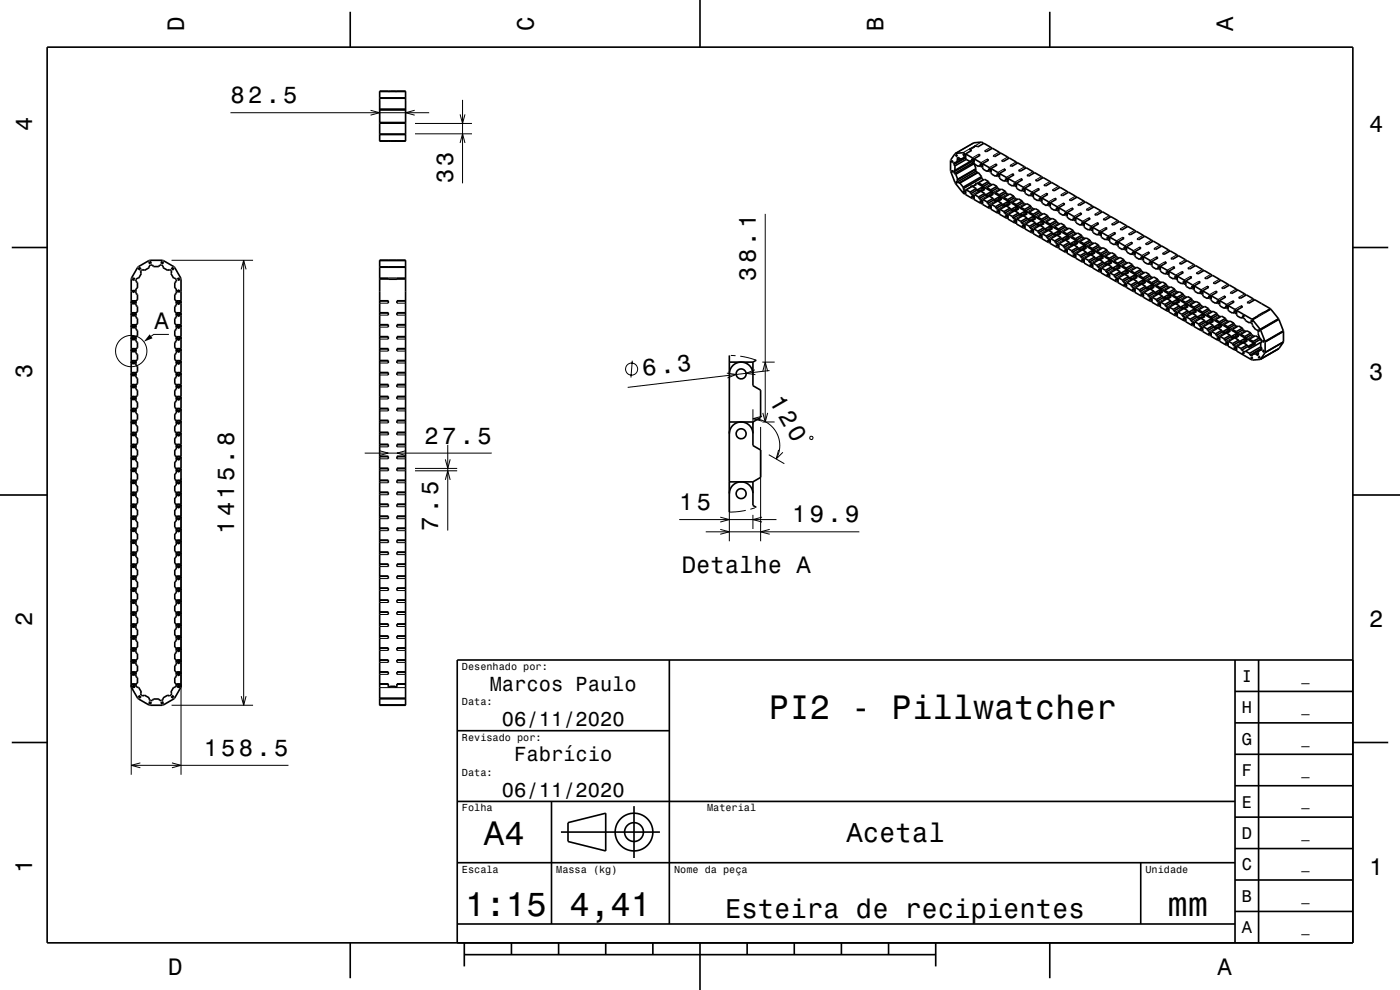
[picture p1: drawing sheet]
<svg xmlns="http://www.w3.org/2000/svg" width="297mm" height="210mm" viewBox="0 0 297 210" stroke-linecap="round" stroke-linejoin="round" font-family="sans-serif">
<defs><g id="words">
<g font-size="7.2">
<text x="163.1" y="152.6">PI2 - Pillwatcher</text>
<text x="102.7" y="179.3">A4</text>
<text x="98.7" y="194.3">1:15</text>
<text x="120.8" y="194.3">4,41</text>
<text x="247.7" y="194.3">mm</text>
</g>
<g font-size="5.8">
<text x="179.6" y="178.6">Acetal</text>
<text x="153.8" y="194.6">Esteira de recipientes</text>
</g>
<text font-size="5.1" x="163.1" y="85" transform="rotate(60 163.1 85)">120</text>
<g font-size="5">
<text x="39" y="6.5" transform="rotate(-90 39 6.5)">D</text>
<text x="113.2" y="6.5" transform="rotate(-90 113.2 6.5)">C</text>
<text x="187.4" y="6.5" transform="rotate(-90 187.4 6.5)">B</text>
<text x="261.6" y="6.5" transform="rotate(-90 261.6 6.5)">A</text>
<text x="48.9" y="21.9">82.5</text>
<text x="6.8" y="27.8" transform="rotate(-90 6.8 27.8)">4</text>
<text x="290.5" y="28.1">4</text>
<text x="96.1" y="38.9" transform="rotate(-90 96.1 38.9)">33</text>
<text x="160.3" y="59.6" transform="rotate(-90 160.3 59.6)">38.1</text>
<text x="32.8" y="69.8">A</text>
<text x="6.8" y="80.3" transform="rotate(-90 6.8 80.3)">3</text>
<text x="136.5" y="79.8" transform="rotate(-7 136.5 79.8)">6.3</text>
<text x="290.5" y="80.6">3</text>
<text x="90.1" y="94.1">27.5</text>
<text x="49.7" y="113.3" transform="rotate(-90 49.7 113.3)">1415.8</text>
<text x="93" y="112.5" transform="rotate(-90 93 112.5)">7.5</text>
<text x="144.1" y="108.2">15</text>
<text x="168.1" y="110.8">19.9</text>
<text x="144.7" y="121.5">Detalhe A</text>
<text x="6.8" y="132.8" transform="rotate(-90 6.8 132.8)">2</text>
<text x="290.5" y="133.1">2</text>
<text x="43.2" y="160.3">158.5</text>
<text x="6.8" y="185.3" transform="rotate(-90 6.8 185.3)">1</text>
<text x="290.5" y="185.6">1</text>
<text x="35.7" y="206.8">D</text>
<text x="258.3" y="206.8">A</text>
</g>
<g font-size="4.3">
<text x="103.9" y="146.5">Marcos Paulo</text>
<text x="106.5" y="154">06/11/2020</text>
<text x="109.1" y="161.5">Fabrício</text>
<text x="106.5" y="169">06/11/2020</text>
</g>
<g font-size="3.6">
<text x="263.4" y="144.6">I</text>
<text x="263.4" y="151.3">H</text>
<text x="263.4" y="158">G</text>
<text x="263.4" y="164.6">F</text>
<text x="263.4" y="171.3">E</text>
<text x="263.4" y="178">D</text>
<text x="263.4" y="184.6">C</text>
<text x="263.4" y="191.3">B</text>
<text x="263.4" y="198">A</text>
</g>
<g font-size="2.9">
<text x="276.1" y="144.4">_</text>
<text x="276.1" y="151">_</text>
<text x="276.1" y="157.7">_</text>
<text x="276.1" y="164.4">_</text>
<text x="276.1" y="171">_</text>
<text x="276.1" y="177.7">_</text>
<text x="276.1" y="184.4">_</text>
<text x="276.1" y="191.1">_</text>
<text x="276.1" y="197.7">_</text>
</g>
<g font-size="2.2">
<text x="98" y="142.1">Desenhado por:</text>
<text x="98" y="149.6">Data:</text>
<text x="98" y="157.1">Revisado por:</text>
<text x="98" y="164.6">Data:</text>
<text x="98" y="172.1">Folha</text>
<text x="150" y="172.1">Material</text>
<text x="98" y="185.1">Escala</text>
<text x="118" y="185.1">Massa (kg)</text>
<text x="143" y="185.1">Nome da peça</text>
<text x="243" y="185.1">Unidade</text>
</g>
</g></defs>
<g fill="none" stroke="#000" stroke-width=".21">
<path d="M80.5 19.4h5.5M48.9 23.9h42.1M78.6 23.4l1.9 .5-1.9 .5M80.5 21.4v4.5h5.5v-4.5M80.5 28.4h5.5M80.5 26.2h5.5M80.5 29.9h5.5M80.5 28.6h5.5M80.5 20.7h5.5M80.5 20.9h5.5M80.5 23.1h5.5M80.5 23.4h5.5"/>
<path d="M88 23.4l-2 .5 2 .5M88 28.4h12.1M88 26.2h12.1M97.6 24.3l.5 1.9 .5-1.9M97.6 30.3l.5-1.9 .5 1.9M98.1 21.2v17.7M205.9 39.6l-1.3 .8M206.1 31.5l-.3 .2M206.6 30.3l-3.9 2.2M207 39.1l-.7 .4M207.1 30.9l-.3 .2M207.6 32.7l-1.3 .8"/>
<path d="M208.2 30.1l-3.9 2.3M208.5 38.2l-1.2 .7M209.4 33.8l-1.3 .7M210.2 39l-1.6 1M210.2 31.2l-1.3 .8M211.2 34.8l-1.3 .8M212 32.3l-1.3 .7M213 35.8l-1.3 .8M213.8 33.3l-1.3 .8M214.8 36.9l-1.3 .7M215.6 34.3l-1.3 .8M216.6 37.9l-1.3 .8"/>
<path d="M217.4 35.4l-1.3 .7M218.4 39l-1.3 .7M219.2 36.4l-1.3 .8M220.2 40l-1.3 .7M220.9 37.5l-1.2 .7M222.7 38.5l-1.3 .7M224.5 39.5l-1.3 .8M36.4 55.2h17.3M51.2 57.1l.5-1.9 .5 1.9M51.7 55.2v94.4M80.5 59.2h1.9M80.5 56.8h5.5"/>
<path d="M80.5 59h5.5M80.5 55.3h5.5M80.5 56.6h5.5M84.2 59.2h1.8M162.3 45.4v44.1M208.2 40.2l-1.9 1.1M210 41.2l-1.9 1.1M211.8 42.2l-1.9 1.2M212 40.1l-1.6 .9M213.6 43.3l-1.9 1.1M213.8 41.1l-1.6 .9M215.4 44.3l-1.9 1.1"/>
<path d="M215.6 42.2l-1.6 .9M217.2 45.4l-1.9 1.1M217.4 43.2l-1.6 .9M219 46.4l-1.9 1.1M219.2 44.2l-1.6 .9M220.8 47.4l-1.9 1.1M220.9 45.3l-1.5 .9M221.9 41l-1.2 .8M222.6 48.5l-1.9 1.1M222.7 46.3l-1.5 .9M223.7 42.1l-1.3 .7M224.4 49.5l-2 1.1"/>
<path d="M224.5 47.3l-1.5 1M225.5 43.1l-1.3 .8M226.2 50.5l-2 1.2M226.3 48.4l-1.6 .9M226.3 40.6l-1.3 .7M227.3 44.1l-1.3 .8M228 51.6l-2 1.1M228.1 49.4l-1.6 .9M228.1 41.6l-1.3 .8M229.1 45.2l-1.3 .7M229.8 52.6l-2 1.1M229.9 50.5l-1.6 .9"/>
<path d="M229.9 42.6l-1.3 .8M230.9 46.2l-1.3 .8M231.6 53.6l-2 1.2M231.7 51.5l-1.6 .9M231.7 43.7l-1.3 .7M232.7 47.3l-1.3 .7M233.4 54.7l-2 1.1M233.5 52.5l-1.6 .9M233.5 44.7l-1.3 .8M234.5 48.3l-1.3 .7M235.2 55.7l-2 1.1M235.3 53.6l-1.6 .9"/>
<path d="M235.3 45.8l-1.3 .7M236.3 49.3l-1.3 .8M237 56.8l-2 1.1M237.1 54.6l-1.6 .9M237.1 46.8l-1.3 .7M238.1 50.4l-1.3 .7M238.8 57.8l-2 1.1M238.9 55.6l-1.6 1M238.9 47.8l-1.3 .8M239.9 51.4l-1.3 .7M240.6 58.8l-2 1.2M240.7 56.7l-1.6 .9"/>
<path d="M240.7 48.9l-1.3 .7M241.7 52.4l-1.3 .8M242.4 59.9l-2 1.1M242.5 57.7l-1.6 .9M242.5 49.9l-1.3 .7M243.5 53.5l-1.3 .7M244.3 58.7l-1.6 1M244.3 50.9l-1.3 .8M245.3 54.5l-1.3 .8M246.1 59.8l-1.6 .9M246.1 52l-1.3 .7M247.1 55.5l-1.3 .8"/>
<path d="M247.9 53l-1.3 .8M248.9 56.6l-1.3 .7M249.7 54l-1.3 .8M250.7 57.6l-1.3 .8M251.5 55.1l-1.3 .7M252.5 58.7l-1.3 .7M253.3 56.1l-1.3 .8M254.3 59.7l-1.3 .7M255.1 57.2l-1.3 .7M256.9 58.2l-1.3 .7M258.7 59.2l-1.3 .8M35.8 70.9h-3.2l-.5 .4"/>
<path d="M80.5 79.5h1.9M80.5 77h1.9M80.5 74.5h1.9M80.5 71.9h1.9M80.5 69.4h1.9M80.5 66.8h1.9M80.5 64.3h1.9M84.2 79.5h1.8M84.2 77h1.8M84.2 74.5h1.8M84.2 71.9h1.8M84.2 69.4h1.8"/>
<path d="M84.2 66.8h1.8M84.2 64.3h1.8M134.1 76.5l-.2 3.6M154.2 79.2l2 .2-1.9 .8M154.7 75.4h.1M155 75.4h1M157 75.6l3.4 .8M160.1 78.4l-1.8 .8 2 .3M161.7 76.8h2.6M161.8 78.7l.5-1.9 .6 1.9M163.2 78.6l-30 3.6M244.2 60.9l-2 1.1"/>
<path d="M245.9 61.9l-1.9 1.2M247.7 63l-1.9 1.1M247.9 60.8l-1.6 .9M249.5 64l-1.9 1.1M249.7 61.9l-1.6 .9M251.3 65.1l-1.9 1.1M251.5 62.9l-1.6 .9M253.1 66.1l-1.9 1.1M253.3 63.9l-1.6 1M254.9 67.1l-1.9 1.2M255.1 65l-1.6 .9M256.1 60.7l-1.3 .8"/>
<path d="M256.7 68.2l-1.9 1.1M256.9 66l-1.6 .9M257.9 61.8l-1.3 .7M258.5 69.2l-1.9 1.1M258.7 67l-1.6 1M259.7 62.8l-1.3 .8M260.3 70.2l-1.9 1.2M260.5 68.1l-1.6 .9M260.5 60.3l-1.3 .7M261.5 63.8l-1.3 .8M262.1 71.3l-1.9 1.1M262.3 69.1l-1.6 .9"/>
<path d="M262.3 61.3l-1.3 .8M263.3 64.9l-1.3 .7M263.9 72.3l-1.9 1.1M264.1 70.2l-1.6 .9M264.1 62.3l-1.3 .8M265.8 71.2l-1.5 .9M265.8 63.4l-1.2 .7M266.3 73l-1.2 .7M266.8 67l-1.2 .7M269.4 65.5l-1.3 .7M269.6 65.6l-3.9 2.3M271.2 67.6l-3.9 2.2"/>
<path d="M271.3 67.8l-3.9 2.3M271.3 73.9l-3.9 2.3M272.2 70.1l-3.9 2.3M272.2 72.6l-3.9 2.3M272.3 72.4l-3.9 2.3M272.3 70.4l-3.9 2.2M77.4 96.1h26.9M80.4 95.6l2 .5-2 .5M80.5 99.9h1.9M80.5 97.3h1.9M80.5 94.8h1.9M80.5 92.2h1.9"/>
<path d="M80.5 89.7h1.9M80.5 87.2h1.9M80.5 84.6h1.9M80.5 82.1h1.9M84.2 99.9h1.8M84.2 97.3h1.8M84.2 94.8h1.8M84.2 92.2h1.8M84.2 89.7h1.8M84.2 87.2h1.8M84.2 84.6h1.8M84.2 82.1h1.8"/>
<path d="M86.1 95.6l-1.9 .5 1.9 .5M88 99.9h9M88 99.4h9M94.5 97.4l.5 2 .5-2M95 94.4v18.1M154.7 91.5v23.3M159.7 88.8a5.7 5.7 0 0 1 5 8.6M159.7 86.8v3.2M161.4 90.6v24.2M161.7 88.3l-2 .5 2 .5M161.7 89.5h2.6M161.8 87.6l.5 1.9 .6-1.9"/>
<path d="M163.1 96.5l3.3 1.9M165.2 95.4l-.5 2 1.4-1.5M171.8 92.6h.6v.5l-.5 .1zM27.8 101.4v62.9M38.4 101.4v62.9M80.5 117.6h1.9M80.5 115.1h1.9M80.5 112.6h1.9M80.5 110h1.9M80.5 107.5h1.9M80.5 104.9h1.9M80.5 102.4h1.9"/>
<path d="M84.2 117.6h1.8M84.2 115.1h1.8M84.2 112.6h1.8M84.2 110h1.8M84.2 107.5h1.8M84.2 104.9h1.8M84.2 102.4h1.8M94.5 101.8l.5-1.9 .5 1.9M144.1 110.2h20.6M149.7 112.8h32.6M152.8 112.3l1.9 .5-1.9 .5M152.8 109.7l1.9 .5-1.9 .5"/>
<path d="M158.2 108.3l-3.5 .3M159.7 109.2v3M160.1 107.7l-.9 .3M160.4 107.6h.1M161.7 109.7l-2 .5 2 .5M163.3 112.3l-1.9 .5 1.9 .5M80.5 138h1.9M80.5 135.4h1.9M80.5 132.9h1.9M80.5 130.3h1.9M80.5 127.8h1.9M80.5 125.3h1.9"/>
<path d="M80.5 122.7h1.9M80.5 120.2h1.9M84.2 138h1.8M84.2 135.4h1.8M84.2 132.9h1.8M84.2 130.3h1.8M84.2 127.8h1.8M84.2 125.3h1.8M84.2 122.7h1.8M84.2 120.2h1.8M36.4 149.6h17.3M51.2 147.7l.5 1.9 .5-1.9"/>
<path d="M80.5 145.9h5.5M80.5 148.1h5.5M80.5 148.3h5.5M80.5 149.5h5.5M80.5 143h1.9M80.5 140.5h1.9M82.4 145.6h.4M83.8 145.6h.4M84.2 143h1.8M84.2 140.5h1.8M27.8 162.3h33.4M29.8 161.8l-2 .5 2 .6"/>
<path d="M36.5 161.8l1.9 .5-1.9 .6"/>
<circle cx="27.8" cy="74.5" r="3.3"/>
<circle cx="134" cy="78.3" r="1.28"/>
</g>
<g fill="none" stroke="#000" stroke-width=".35">
<path d="M10 10h277v190h-277zM74.3 2.5v7.5M80.5 19.4h5.5v10.5h-5.5zM82.4 19.4h.4M83.8 19.4h.4M148.5 0v10M222.7 2.5v7.5M80.5 28.5h5.5M80.5 20.8h5.5M80.5 23.2h5.5M80.5 26.1h5.5M82.4 29.9h.1"/>
<path d="M82.8 29.9h.1M83.8 29.9h.1M84.2 29.9h.1M201.9 34.1l.2 .1v.3l-.2-.2zM201.9 36.2l.2 .3zM202 34.1l-.1 .1M202 36.2l-.1 .1M202.4 36.5l.1 .3M202.4 34.6v.3M202.4 34.9l.2 .3M202.5 36.8l.3 .2M202.6 36.1l-.2 .1v.3"/>
<path d="M202.6 35.2v.9M202.6 34.5l-.2 .1M202.7 32.6l-1.1 1.5a6.7 6.7 0 0 0 1 4.6l1.7 2.2 .4 .2M202.7 32.6l1.7-.2 .4 .6-.1 .3M202.7 32.6h.1M202.8 34.6l-.3-.2-.1 .2M202.8 37l.4 1M202.8 32.8l.2 .4zM203 38.6l-.2-.1v.3M203 38.6v.3l-.2-.1M203 38.6l-.2 .2M203 38.2l.2 .4"/>
<path d="M203 33.6l.2 .4M203.2 38.6l.2 .2M203.2 38l-.2 .2M203.2 34l-.4 .6M203.4 33.4l-.4 .2M203.4 33.4l.2 .3M203.6 38.8l.7 .9M203.6 38.8h-.2M203.6 33.7l-.4 .3M204.3 39.7v.3M204.4 32.7l.2 .2v.1l-.3-.1zM204.7 33.3h-.4v.3l-.7 .1"/>
<path d="M204.8 32.6l1.6 1 .2 .4-.1 .3M204.8 32.6v.9M204.8 33.5l-2.4 1.4M204.8 33.4l-2 1.2M204.8 33.5l.2 .3M204.8 33.2l-.1 .1M205 33.8l.8 .5M205 33.8l-2.4 1.4M205.7 31.7l.3 .3M205.7 31.7l.4 .2-1.3 .7M205.8 34.3l.1-.2 .6 .2M205.8 34.3l.2-.2-3.4 2"/>
<path d="M205.9 39.6l.1 .1M206.2 33.7l.2 .1v.3l-.3-.2zM206.2 34.2l-3.8 2.3M206.3 34.3l.1 .3M206.4 34.6l.2 .1M206.4 34.6l-3.9 2.2M206.6 33.7l1.6 .9 .2 .4-.1 .4M206.6 33.7l.2 1.1 .8 .5M206.6 34.3h-.1M206.6 34.7l.5 1.1M206.6 34.7l-3.8 2.3M206.9 39l.2 .1-.7 .4-.2-.1-.3 .2"/>
<path d="M206.9 39l.1 .2M206.9 36l.2 .3M206.9 36l-3.9 2.2M207.1 35.8l-.2 .2M207.1 36.3l.2 .3M207.1 36.3l-3.9 2.3M207.1 35.8l-3.9 2.2M207.1 40l-.8-.5-1.3 .8M207.1 40l.1 .3M207.1 40l-1.3 .7M207.3 36.6l-3.9 2.2M207.4 39l-.2-.2-.3 .2"/>
<path d="M207.4 39l1.1 .6M207.5 36.6l.7 .9M207.5 36.6h-.2M207.5 36.6l-3.9 2.2M207.6 38.8l.8 .4M207.6 38.8l-.2 .2M207.6 35.3l.1-.2 .6 .3M207.8 35.2l-.2 .1M207.8 33l-.2-.3 .3 .2-1.3 .8M208 34.7l.1 .1 .1 .3-.3-.2zM208.2 37.8l.4 .4M208.2 37.8l-3.9 2.2"/>
<path d="M208.2 37.5v.3M208.2 37.5l-3.9 2.2M208.3 39.9l.6 .3-.7 .4-.5-.3-.3 .2M208.3 39.9v.6M208.4 39.2l.1 .4M208.4 34.7l1.6 1 .2 .4-.1 .3M208.4 34.7l.2 1.2 .8 .5M208.4 35.3l-.1 .1M208.5 39.6l.7 .4M208.5 39.6v.2M208.5 39.6l-1.3 .7M208.6 30.5l-.4-.4-1.6 .2-3.9 2.3"/>
<path d="M208.9 39.8l-.6 .1M208.9 32l.3 .2 1.3-.8 1.7 1.1M209.2 40l1.5 .8M209.4 39.8l.8 .5M209.4 39.8l-.2 .2M209.4 36.4l.1-.2 .6 .2M209.6 36.2l-.2 .2M209.6 34l-.2-.2 .3 .2-1.3 .7M209.7 38.5l-1.3 .7M209.7 38.5l-.8-.5-1.3 .8M209.7 38.5l.1 .3M209.8 35.8l.1 .1 .1 .2-.3-.2z"/>
<path d="M209.8 38.8l.6 .4M209.8 38.8l-1.3 .8M210.2 35.8l1.6 .9 .2 .4-.1 .3M210.2 35.8l.2 1.1 .8 .5M210.2 36.3l-.1 .1M210.4 31.5l-1.7-1.1-1.3 .8-.4-.3-1.3 .8M210.7 33l.3 .2 1.3-.7 1.7 1.1M211.2 37.4l.1-.2 .6 .2M211.4 37.3l-.2 .1M211.4 35.1l-.2-.3 .3 .2-1.3 .8M211.5 39.5l-.8-.4-1.3 .7M211.5 39.5l.1 .4"/>
<path d="M211.5 39.5l-1.3 .8M211.6 36.8l.1 .1 .1 .3-.3-.2zM211.6 39.9l.6 .4M211.6 39.9l-1.3 .7M212 36.8l1.6 .9 .2 .5-.1 .3M212 36.8l.2 1.2 .8 .4M212 37.4h-.1M212.5 34.1l.3 .2 1.3-.8 1.7 1.1M213 38.4l.1-.2 .6 .3M213.2 38.3l-.2 .1M213.2 36.1l-.2-.3 .3 .2-1.3 .8M213.4 37.9h.1l.1 .3-.3-.2z"/>
<path d="M213.8 37.8l1.7 1 .1 .5-.1 .2M213.8 37.8l.2 1.2 .8 .5M213.8 38.4l-.1 .1M214.3 35.1l.3 .2 1.3-.7 1.7 1M214.8 39.5l.1-.2 .6 .2M215 39.3l-.2 .2M215 37.1l-.2-.2 .3 .2-1.3 .7M215.2 38.9l.1 .1 .1 .3zM215.6 38.9l1.6 .9 .2 .4-.1 .3M215.6 38.9l.1 1.1 .9 .5M215.6 39.4l-.1 .1M216.1 36.1l.3 .2 1.3-.7 1.7 1.1"/>
<path d="M216.8 38.2l-.2-.3 .3 .2-1.3 .8M217 39.9l.1 .1 .1 .3zM217.4 39.9l1.5 .9 .3 .3-.1 .5M217.4 39.9l.1 1.2 .9 .4M217.9 37.2l.3 .2 1.3-.8 1.7 1.1M218.6 39.2l-.2-.2 .3 .2-1.3 .7M219.7 38.2l.3 .2 1.3-.7 1.7 1.1M221.4 39.2l.4 .2 1.3-.7 1.7 1.1M2.5 52.5h7.5M28.3 59l.2 .1-.1 .3h-.2zM29.5 56.8l.3 .1v.2h-.4zM31.8 55.5l.2 .3-.1 .1-.3-.2z"/>
<path d="M34.3 55.6l.2-.1 .1 .4h-.3zM36.6 56.8h.2l-.1 .4-.2-.1zM37.7 59.1l.2-.1 .2 .3-.2 .1zM80.5 55.2h5.5v94.4h-5.5zM80.5 59.1h1.9v.1l3.6-.1M80.5 56.6h5.5M204.3 40l.4 .5v.6M204.4 40.5l.2 .1v.2l-.3-.2zM204.8 41l-.1 .1M205 40.3l-.2 .2v.8l1.7 .8M205 40.3l.8 .4M205.8 40.7l.1 .4"/>
<path d="M205.9 41.1l.6 .4 .1 .4-.1 .2M206.2 41.5l.2 .1v.3l-.3-.2zM206.6 42.1h-.1M206.8 41.3l-.2 .2v.8l1.7 .9M206.8 41.3l.8 .5M207.2 40.3l.6 .4M207.2 40.3l-1.3 .8M207.6 40.5l.2 .2M207.6 41.8l.1 .3M207.7 42.1l.6 .4 .1 .4-.1 .3M208 42.6h.1l.1 .3-.3-.2zM208.4 43.1l-.1 .1"/>
<path d="M208.6 42.3l-.2 .2v.8l1.7 .9M208.6 42.3l.8 .5M208.7 40.3l-.2-.1v.2M208.9 41l.1 .4M208.9 41l-.8-.4-1.3 .7M208.9 41l-1.3 .8M209 41.4l.6 .3M209 41.4l-1.3 .7M209.4 41.6l.2 .2M209.4 42.8l.1 .4M209.5 43.2l.6 .5v.5M209.8 43.6l.1 .1 .1 .3-.3-.3z"/>
<path d="M210.1 41l.6 .2-.7 .4-.5-.2-.3 .1M210.1 41v.6M210.2 40.3l.1 .3M210.2 44.1l-.1 .1M210.3 40.6l-1.3 .8M210.3 40.6v.3M210.4 43.4l-.2 .2v.8l1.7 .8M210.4 43.4l.8 .5M210.5 41.3l-.2-.1v.3M210.7 40.8l-.6 .2M210.7 40.8l.3 .2M210.7 42.1l-.8-.5-1.3 .7"/>
<path d="M210.7 42.1l-1.3 .7M210.7 42.1l.1 .3M210.8 42.4l.4 .2M210.8 42.4l-1.3 .8M211 41l1.1 .7M211.2 40.8l.8 .5M211.2 40.8l-.2 .2M211.2 42.6l.2 .2M211.2 43.9l.1 .3M211.3 44.2l.6 .4 .1 .4-.1 .2M211.6 44.6l.1 .1 .1 .3-.3-.2zM211.9 42l.6 .2-.7 .5-.5-.3-.3 .1"/>
<path d="M211.9 42v.6M212 41.3l.1 .4M212 45.2h-.1M212.1 41.7l.4 .2M212.1 41.7l-1.3 .7M212.1 41.7v.2M212.2 44.4l-.2 .2v.8l1.7 .9M212.2 44.4l.8 .5M212.3 42.4l-.2-.1v.2M212.5 41.9l-.6 .1M212.5 41.9l1.4 .8M212.5 43.1l-.8-.5-1.3 .8"/>
<path d="M212.5 43.1l-1.3 .8M212.5 43.1l.1 .4M212.6 43.5l-1.3 .7M212.6 43.5l.4 .2M213 41.9l.8 .5M213 41.9l-.2 .2M213 43.7l.2 .1M213 44.9l.1 .3M213.1 45.2l.6 .4 .1 .5-.1 .2M213.3 40.6l-.8-.5-1.3 .7M213.3 40.6l.1 .3M213.3 40.6l-1.3 .7"/>
<path d="M213.4 45.7h.1l.1 .3-.3-.2zM213.4 40.9l.6 .4M213.4 40.9l-1.3 .8M213.7 43l.6 .3-.7 .4-.5-.3-.3 .2M213.7 43v.6M213.8 42.4l.1 .3M213.8 46.2l-.1 .1M213.9 42.7l.4 .2M213.9 42.7l-1.3 .8M213.9 42.7v.2M214 45.5l-.2 .1v.9l1.7 .8M214 45.5l.8 .4"/>
<path d="M214.1 43.4l-.2-.1v.2M214.3 42.9l-.6 .1M214.3 42.9l5.4 3.1M214.3 44.1l-.8-.4-1.3 .7M214.3 44.1l-1.3 .8M214.3 44.1l.1 .4 .4 .2M214.7 42.9l.9 .5M214.7 42.9l-.1 .2M214.8 44.7l.2 .2M214.8 44.7l.2 .1M214.8 45.9l.1 .4M214.9 46.3l.6 .5v.5"/>
<path d="M215.1 41.6l-.9-.5-1.2 .8M215.1 41.6l.1 .4M215.1 41.6l-1.3 .8M215.2 46.7l.1 .1 .1 .3zM215.2 42l.6 .3M215.2 42l-1.3 .7M215.5 44.1l.6 .2-.7 .4-.5-.2-.3 .1M215.5 44.1v.6M215.6 43.4l.1 .6M215.6 47.3h-.1M215.7 46.5l-.1 1 1.7 .9M215.7 46.5l.9 .5"/>
<path d="M215.9 44.5l-.2-.2v.3M216.1 43.9l-.6 .2M216.1 45.2l-.8-.5-1.3 .8M216.1 45.2l-1.3 .7M216.1 45.2l.1 .3M216.2 45.5l.4 .2M216.2 45.5l-1.3 .8M216.5 44l.9 .4M216.5 44l-.1 .1M216.6 45.7l.2 .2M216.6 40.5l.1-.2 .6 .2M216.6 47l.1 .3"/>
<path d="M216.7 47.3l.6 .5v.6M216.8 40.4l-.2 .1M216.9 42.6l-.9-.4-1.3 .7M216.9 42.6l.1 .4M216.9 42.6l-1.3 .8M217 47.7l.1 .1 .1 .3zM217 43l.6 .4M217 43l-3.9 2.2M217.3 45.1l.6 .3-.7 .4-.5-.3-.3 .1M217.3 45.1v.6M217.4 44.4l.1 .4M217.4 48.3l-.1 .1"/>
<path d="M217.4 40.5h-.1M217.5 44.8l-1.3 .7M217.5 44.8v.2M217.5 47.5l-.1 1 1.7 .9M217.5 47.5l.9 .5M217.7 45.5l-.2-.1v.2M217.9 45l-.6 .1M217.9 46.2l-.9-.5-1.3 .8M217.9 46.2l-1.3 .8M217.9 46.2l.1 .4 .4 .2M218.3 45l.9 .5M218.3 45l-.1 .2"/>
<path d="M218.4 46.8l.2 .1M218.4 41.5l.1-.1 .6 .2M218.4 48l.1 .3M218.5 48.3l.6 .4 .1 .5-.1 .2M218.6 41.4l-.2 .1M218.7 43.7l-.9-.5-1.3 .8M218.7 43.7l.1 .3M218.7 43.7l-1.3 .7M218.8 48.8h.1l.1 .3-.3-.2zM218.8 41h.1l.1 .3-.3-.2zM218.8 44l.5 .4M218.8 44l-1.3 .8"/>
<path d="M219.1 46.2l.6 .2-.7 .4-.5-.3-.3 .2M219.1 46.2v.5M219.2 45.5l.1 .3M219.2 40.9l1.6 1 .2 .4-.1 .3M219.2 40.9l.1 1.2 .9 .5M219.2 49.3l-.1 .1M219.2 41.5l-.1 .1M219.3 45.8l-2.6 1.5M219.3 45.8v.3M219.3 48.6l-.1 .2v.8l1.7 .8M219.3 48.6l.9 .4M219.5 46.5l-.2-.1v.3"/>
<path d="M219.7 46l-.6 .2M219.7 46l.3 .2M219.7 47.3l.1 .3 .6 .3M219.7 47.3l-.9-.5-1.3 .7M219.7 47.3l-1.3 .7M220 46.2l1.4 .9M220.1 46l.9 .5M220.1 46l-.1 .2M220.2 47.8l.1 .2M220.2 42.6l.1-.2 .6 .2M220.2 49l.1 .4M220.3 49.4l.5 .4 .2 .4-.1 .2"/>
<path d="M220.4 42.4l-.2 .2M220.4 40.3l-.2-.3 .3 .2-1.3 .7M220.5 44.7l-.9-.5-1.3 .8M220.5 44.7l.1 .4M220.5 44.7l-1.3 .8M220.5 49.8l.2 .1 .1 .3-.3-.2zM220.5 42l.2 .1 .1 .3-.3-.3zM220.6 45.1l.5 .4M220.6 45.1l-1.3 .7M220.9 47.2l.6 .2-.7 .4-.5-.2-.3 .1M220.9 47.2v.6M221 46.5l.1 .3"/>
<path d="M221 42l1.6 1 .2 .4-.1 .3M221 42l.1 1.1 .9 .5M221 50.4h-.1M221 42.6h-.1M221.1 46.8l-2.6 1.5M221.1 46.8v.3M221.1 49.6l-.1 .2v.8l1.7 .9M221.1 49.6l.9 .5M221.3 47.6l-.2-.2v.3M221.4 47.1l-.5 .1M221.4 47.1l.4 .2M221.5 48.3l.1 .3 .6 .4"/>
<path d="M221.5 48.3l-.9-.5-1.3 .8M221.5 48.3l-1.3 .7M221.8 47.3l1.1 .6M221.9 47.1l.9 .4M221.9 47.1l-.1 .2M221.9 48.8l.2 .2M222 43.6l.1-.2 .6 .3M222 50.1l.1 .3M222.1 50.4l.5 .4 .2 .4-.1 .3M222.2 43.5l-.2 .1M222.2 41.3l-.3-.3 .4 .2-1.3 .8M222.3 45.8l-.9-.5-1.3 .7"/>
<path d="M222.3 45.8l.1 .3M222.3 45.8l-1.3 .7M222.3 50.8l.2 .1 .1 .3-.3-.2zM222.3 43l.2 .1 .1 .3-.3-.2zM222.4 46.1l.5 .4M222.4 46.1l-1.3 .7M222.7 48.2l.6 .3-.7 .4-.5-.3-.3 .2M222.7 48.2v.6M222.8 47.5l.1 .4M222.8 43l1.6 1 .2 .4-.1 .3M222.8 43l.1 1.2 .9 .5M222.8 51.4l-.1 .1"/>
<path d="M222.8 43.6l-.1 .1M222.9 47.9l-2.6 1.5M222.9 47.9l.3 .2M222.9 47.9v.2M222.9 50.6l-.1 .2v.8l1.7 .9M222.9 50.6l.9 .5M223.1 48.6l-.3-.1v.2M223.2 48.1l-.5 .1M223.2 40.3l.4 .2 1.3-.8 1.7 1.1M223.2 48.1l10.8 6.2M223.3 49.3l-.9-.4-1.3 .7M223.3 49.3l-1.3 .8"/>
<path d="M223.3 49.3l.1 .4M223.4 49.7l.6 .3M223.4 49.7l-1.3 .7M223.7 48.1l.9 .5M223.7 48.1l-.1 .2M223.7 49.9l.2 .2M223.8 44.7l.1-.2 .6 .2M223.8 51.1l.1 .4M223.9 51.5l.6 .5v.5M224 44.5l-.2 .2M224 42.3l-.3-.2 .4 .2-1.3 .7M224.1 46.8l-.9-.5-1.3 .8"/>
<path d="M224.1 46.8l.1 .3M224.1 46.8l-1.3 .7M224.1 51.9l.2 .1v.3l-.2-.3zM224.1 44.1l.2 .1v.2l-.2-.2zM224.2 47.1l.5 .4M224.2 47.1l-1.3 .8M224.5 49.3l.6 .2-.7 .4-.5-.2-.3 .1M224.5 49.3v.5M224.6 48.6l.1 .3M224.6 44.1l1.5 .8 .2 .4v.4M224.6 44.1l.1 1.1 .9 .5M224.6 52.4l-.1 .1"/>
<path d="M224.6 44.6l-.1 .1M224.7 48.9l-1.3 .8M224.7 48.9v.3M224.7 51.7l-.1 .2v.8l1.7 .8M224.7 51.7l.9 .5M224.9 49.6l-.3-.1v.3M225 49.1l-.5 .2M225 41.3l.4 .2 1.3-.7 1.7 1.1M225.1 50.4l-.9-.5-1.3 .7M225.1 50.4l-1.3 .7M225.1 50.4l.1 .3M225.2 50.7l.6 .4"/>
<path d="M225.2 50.7l-1.3 .8M225.5 49.1l.8 .5M225.5 49.1l-.1 .2M225.5 50.9l.2 .2M225.6 45.7l.1-.2 .6 .2M225.6 52.2l.1 .3M225.7 52.5l.5 .4 .2 .4-.1 .2M225.8 45.6l-.2 .1M225.8 43.4l-.3-.3 .4 .2-1.3 .8M225.8 47.8l-.8-.4-1.3 .7M225.8 47.8l.2 .4M225.8 47.8l-1.2 .8"/>
<path d="M225.9 52.9l.2 .1v.3l-.2-.2zM225.9 45.1l.2 .1v.3l-.2-.2zM226 48.2l.5 .4M226 48.2l-1.3 .7M226.3 50.3l.6 .2-.7 .4-.5-.2-.3 .1M226.3 50.3v.6M226.3 49.6l.2 .4M226.4 45.1l1.6 .9 .2 .5-.1 .3M226.4 45.1l.1 1.2 .8 .4M226.4 53.5h-.1M226.4 45.7h-.1M226.5 50l-1.3 .7"/>
<path d="M226.5 50v.2M226.5 52.7l-.1 .2v.8l1.7 .9M226.5 52.7l.8 .5M226.6 50.7l-.2-.1v.2M226.8 50.2l-.5 .1M226.8 42.4l.4 .2 1.3-.8 1.7 1.1M226.8 51.4l-.8-.5-1.3 .8M226.8 51.4l-1.2 .8M226.8 51.4l.2 .3M227 51.7l.6 .4M227 51.7l-1.3 .8M227.3 50.2l.8 .5"/>
<path d="M227.3 50.2l-.1 .2M227.3 52l.2 .1M227.3 46.7l.2-.2 .6 .3M227.3 53.2l.2 .3M227.5 53.5l.5 .4 .2 .4-.1 .3M227.6 46.6l-.3 .1M227.6 44.4l-.3-.3 .4 .2-1.3 .8M227.6 48.9l-.8-.5-1.3 .7M227.6 48.9l.2 .3M227.6 48.9l-1.3 .7M227.7 54h.2v.3l-.2-.2zM227.7 46.2h.2v.3l-.2-.2z"/>
<path d="M227.8 49.2l.5 .4M227.8 49.2l-1.3 .8M228.1 51.3l.6 .3-.7 .4-.5-.3-.3 .2M228.1 51.3v.6M228.1 50.7l.2 .3M228.2 46.1l1.5 .9 .2 .4v.4M228.2 46.1l.1 1.2 .8 .5M228.2 54.5l-.1 .1M228.2 46.7l-.1 .1M228.3 51l-1.3 .7M228.3 51v.2M228.3 53.7l-.1 .2v.9l1.7 .8"/>
<path d="M228.3 53.7l.8 .5M228.4 51.7l-.2-.1v.2M228.6 51.2l-.5 .1M228.6 43.4l.4 .2 1.3-.8 1.7 1.1M228.6 52.4l-.8-.4-1.3 .7M228.6 52.4l-1.3 .8M228.6 52.4l.2 .4M228.8 52.8l-1.3 .7M228.8 52.8l.3 .2M229.1 51.2l-.1 .2M229.1 51.2l.8 .5M229.1 53l.2 .2"/>
<path d="M229.1 53l.3 .1M229.1 47.8l.2-.2 .6 .2M229.1 54.2l.2 .4M229.3 54.6l.5 .4 .2 .4-.1 .2M229.4 47.6l-.3 .2M229.4 45.4l-.3-.2 .4 .2-1.3 .7M229.4 49.9l-.8-.5-1.3 .8M229.4 49.9l.2 .3M229.4 49.9l-1.3 .8M229.5 55l.2 .1v.3l-.2-.3zM229.5 47.2l.2 .1v.3l-.2-.3zM229.6 50.2l.5 .4"/>
<path d="M229.6 50.2l-1.3 .8M229.9 52.4l.6 .2-.7 .4-.5-.2-.3 .1M229.9 52.4v.6M229.9 51.7l.2 .3M230 47.2l1.6 .9 .2 .4-.1 .3M230 47.2l.1 1.1 .8 .5M230 55.6h-.1M230 47.7l-.1 .1M230.1 52l-1.3 .8M230.1 52v.3M230.1 54.8l-.1 .2v.8l1.7 .8M230.1 54.8l.8 .5"/>
<path d="M230.2 52.8l-.2-.2v.3M230.4 52.2l-.5 .2M230.4 44.4l.4 .2 1.3-.7 1.7 1.1M230.4 53.5l-.8-.5-1.3 .7M230.4 53.5l-1.3 .7M230.4 53.5l.2 .3M230.6 53.8l.3 .2M230.6 53.8l-1.3 .8M230.9 52.3l.8 .4M230.9 52.3l-.1 .1M230.9 54l.2 .2M230.9 54l.3 .2"/>
<path d="M230.9 48.8l.2-.2 .6 .2M230.9 55.3l.2 .3M231.1 55.6l.6 .5v.5M231.2 48.7l-.3 .1M231.2 46.5l-.3-.3 .4 .2-1.3 .8M231.2 50.9l-.8-.4-1.3 .7M231.2 50.9l.2 .4M231.2 50.9l-1.3 .8M231.3 56l.2 .1v.3zM231.3 48.2l.2 .1v.3zM231.4 51.3l.5 .4M231.4 51.3l-1.3 .7"/>
<path d="M231.7 53.4l.6 .2-.7 .5-.5-.3-.3 .1M231.7 53.4v.6M231.7 52.7l.2 .4M231.8 48.2l1.5 .9 .2 .3v.5M231.8 48.2l.1 1.2 .8 .4M231.8 56.6h-.1M231.8 48.8h-.1M231.9 53.1l-1.3 .7M231.9 53.1v.2M231.9 55.8l-.1 1 1.7 .9M231.9 55.8l.8 .5M232 53.8l-.2-.1v.2"/>
<path d="M232.2 53.3l-.5 .1M232.2 45.5l.4 .2 1.3-.8 1.7 1.1M232.2 54.5l-.8-.5-1.3 .8M232.2 54.5l-1.3 .8M232.2 54.5l.2 .4M232.4 54.9l.3 .2M232.4 54.9l-1.3 .7M232.7 53.3l.8 .5M232.7 53.3l-.1 .2M232.7 55.1l.2 .1M232.7 55.1l.3 .1M232.7 49.8l.2-.2 .6 .3"/>
<path d="M232.7 56.3l.2 .3M232.9 56.6l.6 .6v.5M233 49.7l-.3 .1M233 47.5l-.3-.2 .4 .2-1.3 .7M233 52l-.8-.5-1.3 .8M233 52l.2 .3M233 52l-1.3 .7M233.1 57.1h.2v.3zM233.1 49.3h.2v.3zM233.2 52.3l.5 .4M233.2 52.3l-1.3 .8M233.5 54.5l.6 .2-.7 .4-.6-.3-.2 .2"/>
<path d="M233.5 54.5v.5M233.5 53.8l.2 .3M233.6 49.2l1.6 1 .2 .4-.1 .3M233.6 49.2l.1 1.2 .8 .5M233.6 57.6l-.1 .1M233.6 49.8l-.1 .1M233.7 54.1l-1.3 .8M233.7 54.1v.2M233.7 56.9l-.1 1 1.7 .8M233.7 56.9l.8 .4M233.8 54.8l-.2-.1v.2M234 54.3l-.5 .2"/>
<path d="M234 46.5l.4 .2 1.3-.7 1.7 1.1M234 54.3l.4 .2M234 55.6l-.8-.5-1.3 .7M234 55.6l-1.3 .7M234 55.6l.2 .3M234.2 55.9l.6 .3M234.2 55.9l-1.3 .7M234.4 54.5l1.4 .9M234.5 54.3l.8 .5M234.5 54.3l-.1 .2M234.5 56.1l.2 .2M234.5 50.9l.2-.2 .6 .2"/>
<path d="M234.5 57.3l.2 .4M234.7 57.7l.6 .5v.5M234.8 50.7l-.3 .2M234.8 48.5l-.3-.2 .4 .2-1.3 .7M234.8 53l-.8-.5-1.3 .8M234.8 53l.2 .4M234.8 53l-1.3 .8M234.9 58.1l.2 .1v.3l-.2-.2zM234.9 50.3l.2 .1v.3l-.2-.3zM235 53.4l.5 .3M235 53.4l-1.3 .7M235.3 55.5l.6 .2-.7 .4-.6-.2-.2 .1"/>
<path d="M235.3 55.5v.6M235.3 54.8l.2 .3M235.4 50.3l1.6 1 .2 .4-.1 .3M235.4 50.3l.1 1.1 .8 .5M235.4 58.7h-.1M235.4 50.9h-.1M235.5 55.1l-1.3 .8M235.5 55.1v.3M235.5 57.9l-.1 .2v.8l1.7 .9M235.5 57.9l.8 .5M235.6 55.9l-.2-.2v.3M235.8 55.4l-.5 .1"/>
<path d="M235.8 47.5l.4 .2 1.3-.7 1.7 1.1M235.8 55.4l.4 .2M235.8 56.6l-.8-.5-1.3 .8M235.8 56.6l-1.3 .7M235.8 56.6l.2 .3M236 56.9l.6 .4M236 56.9l-1.3 .8M236.2 55.6l1.1 .6M236.3 55.4l.8 .4M236.3 55.4l-.1 .2M236.3 57.1l.2 .2M236.3 51.9l.2-.2 .6 .3"/>
<path d="M236.3 58.4l.2 .3M236.5 58.7l.5 .4 .2 .4M236.6 51.8l-.3 .1M236.6 49.6l-.3-.3 .4 .2-1.3 .8M236.6 54.1l-.8-.5-1.3 .7M236.6 54.1l.2 .3M236.6 54.1l-1.3 .7M236.7 59.1l.2 .1v.3l-.2-.2zM236.7 51.3l.2 .1v.3l-.2-.2zM236.8 54.4l.5 .4M236.8 54.4l-1.3 .7M237.1 56.5l.6 .3-.7 .4-.6-.3-.2 .2"/>
<path d="M237.1 56.5v.6M237.1 55.8l.2 .4M237.2 59.5l-.1 .3M237.2 51.3l1.5 1 .3 .4-.1 .3M237.2 51.3l.1 1.2 .8 .4M237.2 59.7l-.1 .1M237.2 51.9l-.1 .1M237.3 56.2l.7 .4M237.3 56.2l-1.3 .7M237.3 56.2v.2M237.3 58.9l-.1 .2v.8l1.7 .9M237.3 58.9l.8 .5"/>
<path d="M237.4 56.9l-.2-.1v.2M237.6 56.4l-.5 .1M237.6 48.6l.4 .2 1.3-.8 1.7 1.1M237.6 57.6l-.8-.4-1.3 .7M237.6 57.6l-1.3 .8M237.6 57.6l.2 .4M237.8 58l.6 .3M237.8 58l-1.3 .7M238 56.6l1.1 .6M238.1 56.4l.8 .5M238.1 56.4l-.1 .2M238.1 58.2l.2 .2"/>
<path d="M238.1 52.9l.2-.1 .6 .2M238.1 59.4l.2 .4M238.3 59.8l.6 .5v.5M238.4 52.8l-.3 .1M238.4 50.6l-.3-.2 .4 .2-1.3 .7M238.4 55.1l-.8-.5-1.3 .8M238.4 55.1l.2 .3M238.4 55.1l-1.3 .7M238.5 52.4h.2v.3l-.2-.2zM238.6 55.4l.5 .4M238.6 55.4l-1.3 .8M238.9 57.6l.6 .2-.7 .4-.6-.2-.2 .1"/>
<path d="M238.9 57.6v.5M238.9 56.9l.2 .3M239 52.3l1.5 1 .3 .4-.1 .3M239 52.3l.1 1.2 .8 .5M239 52.9l-.1 .1M239.1 57.2l.7 .4M239.1 57.2v.3M239.1 60l-.1 .2v.8l1.7 .8M239.1 60l.8 .4M239.2 57.9l-.2-.1v.3M239.4 57.4l-.5 .2M239.4 49.6l.4 .2 1.3-.7 1.6 1.1"/>
<path d="M239.4 58.7l-.8-.5-1.3 .7M239.4 58.7l-1.3 .7M239.4 58.7l.2 .3M239.6 59l.6 .4M239.6 59l-1.3 .8M239.8 57.6l1.1 .7M239.9 57.4l-.1 .2M239.9 57.4l.8 .5M239.9 59.2l.2 .2M239.9 54l.2-.2 .6 .2M240.1 53.9l-.2 .1M240.2 51.7l-.3-.3 .4 .2-1.3 .7"/>
<path d="M240.2 56.1l-.8-.4-1.3 .7M240.2 56.1l.2 .4M240.2 56.1l-1.3 .8M240.3 53.4l.2 .1v.3l-.2-.2zM240.4 56.5l.5 .4M240.4 56.5l-2.6 1.5M240.7 58.6l.6 .2-.7 .4-.6-.2-.2 .1M240.7 58.6v.6M240.7 57.9l.2 .4M240.8 53.4l1.6 1 .2 .4-.1 .3M240.8 53.4l.1 1.1 .8 .5M240.8 54h-.1"/>
<path d="M240.9 58.3l.3 .2M240.9 58.3l-1.3 .7M240.9 58.3v.2M241 59l-.2-.1v.2M241.2 58.5l-.5 .1M241.2 50.6l.4 .3 1.3-.8 1.6 1.1M241.2 58.5l1.4 .8M241.2 59.7l-.8-.5-1.3 .8M241.2 59.7l-1.3 .7M241.2 59.7l.1 .3M241.7 58.5l-.1 .2M241.7 58.5l.8 .4"/>
<path d="M241.7 55l.2-.2 .6 .3M241.9 54.9l-.2 .1M242 52.7l-.3-.3 .4 .2-1.3 .8M242 57.2l-.8-.5-1.3 .7M242 57.2l.1 .3M242 57.2l-1.3 .7M242.1 54.4l.2 .1v.3l-.2-.2zM242.1 57.5l.6 .4M242.1 57.5l-1.2 .8M242.5 59.6l.6 .3-.8 .4-.5-.3-.2 .2M242.5 59.6v.6M242.5 58.9l.1 .4"/>
<path d="M242.6 54.4l1.5 1 .2 .4-.1 .3M242.6 54.4l.1 1.2 .8 .5M242.6 55l-.1 .1M242.6 59.3l.4 .2M242.6 59.3l-1.3 .7M242.6 59.3v.2M243 59.5l-.5 .1M243 51.7l.4 .2 1.3-.8 1.6 1.1M243 59.5l7.2 4.1M243.5 59.5l.8 .5M243.5 59.5l-.1 .2M243.5 56.1l.1-.2 .6 .2"/>
<path d="M243.7 55.9l-.2 .2M243.7 53.7l-.2-.2 .4 .2-1.3 .7M243.8 58.2l-.8-.5-1.3 .8M243.8 58.2l.1 .3M243.8 58.2l-1.3 .7M243.9 55.5l.2 .1v.2l-.2-.2zM243.9 58.5l.6 .4M243.9 58.5l-1.3 .8M244.3 60l.1 .6M244.4 55.5l1.5 .9 .2 .4-.1 .3M244.4 55.5l.1 1.1 .8 .5M244.4 56l-.2 .1"/>
<path d="M244.8 52.7l.3 .2 1.3-.7 1.7 1.1M245.3 57.1l.1-.2 .6 .2M245.5 57l-.2 .1M245.5 54.8l-.2-.3 .3 .2-1.2 .8M245.6 59.2l-.8-.4-1.3 .7M245.6 59.2l.1 .4M245.6 59.2l-1.3 .8M245.7 56.5l.2 .1v.3zM245.7 59.6l.6 .4M245.7 59.6l-3.8 2.2M246.2 56.5l1.5 .9 .2 .5-.1 .3M246.2 56.5l.1 1.2 .8 .4"/>
<path d="M246.2 57.1h-.2M246.6 53.8l.3 .2 1.3-.8 1.7 1.1M247.1 58.1l.1-.2 .6 .3M247.3 58l-.2 .1M247.3 55.8l-.2-.3 .3 .2-1.2 .8M247.5 57.6h.2v.3zM247.9 57.5l1.6 1 .2 .4-.1 .3M247.9 57.5l.2 1.2 .8 .5M247.9 58.1l-.1 .1M248.4 54.8l.3 .2 1.3-.7 1.7 1.1M248.9 59.2l.1-.2 .6 .2M249.1 59l-.2 .2"/>
<path d="M249.1 56.8l-.2-.2 .3 .2-1.3 .7M249.3 58.6l.2 .1v.3l-.3-.3zM249.7 58.6l1.5 .8 .3 .4-.1 .4M249.7 58.6l.2 1.1 .8 .5M249.7 59.2h-.1M250.2 55.8l.3 .2 1.3-.7 1.7 1.1M250.9 57.9l-.2-.3 .3 .2-1.3 .8M251.1 59.6l.2 .1v.3l-.3-.2zM251.5 59.6l1.6 1 .2 .4-.1 .3M251.5 59.6l.2 1.2 .8 .4M252 56.9l.3 .2 1.3-.8 1.7 1.1M252.7 58.9l-.2-.2 .3 .2-1.3 .7"/>
<path d="M253.8 57.9l.3 .2 1.3-.7 1.7 1.1M254.5 60l-.2-.3 .3 .2-1.3 .7M255.6 58.9l.3 .3 1.3-.8 1.7 1.1M257.4 60l.3 .2 1.3-.8 1.7 1.1M287 52.5h7.5M27.8 79.5a.5 .5 0 0 1 .5-.5 .5 .5 0 0 1 .5 .5M27.8 77a.5 .5 0 0 1 .5-.5 .5 .5 0 0 1 .5 .5M27.8 74.5a.5 .5 0 0 1 .5-.5 .5 .5 0 0 1 .5 .5M27.8 71.9a.5 .5 0 0 1 .5-.5 .5 .5 0 0 1 .5 .5M27.8 69.4a.5 .5 0 0 1 .5-.5 .5 .5 0 0 1 .5 .5M27.8 66.8a.5 .5 0 0 1 .5-.5 .5 .5 0 0 1 .5 .5M27.8 64.3a.5 .5 0 0 1 .5-.5 .5 .5 0 0 1 .5 .5"/>
<path d="M27.8 79h1M27.8 76.5h1M27.8 74h1M27.8 71.4h1M27.8 68.9h1M27.8 66.3h1M27.8 63.8h1M28.1 79.5l.2-.2 .2 .1v.3h-.3zM28.1 76.9l.2-.1 .2 .1v.2h-.3zM28.1 74.4l.2-.1 .2 .1v.2h-.3zM28.1 71.8l.2-.1 .2 .1v.2l-.3 .1zM28.1 69.3l.2-.1 .2 .1v.2h-.3z"/>
<path d="M28.1 66.8l.2-.2 .2 .1v.3h-.3zM28.1 64.2l.2-.1 .2 .1v.2h-.3zM28.2 61.7l.1-.1 .2 .3-.2 .1-.1-.1zM28.8 63.8l.4-.2v-1.1l-.4-.2v-1l.4-.2v-1.2l-.4-.2v-.4l.2-.3h.4l.6-1-.2-.3 .2-.3 .3-.2 .3 .2 1-.6v-.4l.4-.2h.3l.2 .3h1.2l.2-.3h.4l.3 .2v.4l1 .6 .3-.2 .4 .2 .1 .3-.1 .3 .5 1h.4l.2 .3v.4l-.3 .2v1.2l.3 .2v1l-.3 .2v1.1l.3 .2M28.8 63.8v1l.4 .2v1.2l-.4 .1M28.8 66.3v1l.4 .2v1.2l-.4 .2M28.8 68.9v1l.4 .2v1.1l-.4 .2M28.8 71.4v1l.4 .2v1.2l-.4 .2M28.8 74v1l.4 .2v1.1l-.4 .2M28.8 76.5v1l.4 .2v1.2l-.4 .1M28.8 79v1l.4 .2v1.2l-.4 .2M37.4 79.5a.5 .5 0 0 1 .5-.5 .5 .5 0 0 1 .5 .5"/>
<path d="M37.4 77a.5 .5 0 0 1 .5-.5 .5 .5 0 0 1 .5 .5M37.4 74.5a.5 .5 0 0 1 .5-.5 .5 .5 0 0 1 .5 .5M37.4 71.9a.5 .5 0 0 1 .5-.5 .5 .5 0 0 1 .5 .5M37.4 69.4a.5 .5 0 0 1 .5-.5 .5 .5 0 0 1 .5 .5M37.4 66.8a.5 .5 0 0 1 .5-.5 .5 .5 0 0 1 .5 .5M37.4 64.3a.5 .5 0 0 1 .5-.5 .5 .5 0 0 1 .5 .5M37.4 79h1M37.4 76.5h1M37.4 74h1M37.4 71.4h1M37.4 68.9h1M37.4 66.3h1"/>
<path d="M37.4 63.8h1M37.4 63.8v1l-.3 .2v1.2l.3 .1M37.4 66.3v1l-.3 .2v1.2l.3 .2M37.4 68.9v1l-.3 .2v1.1l.3 .2M37.4 71.4v1l-.3 .2v1.2l.3 .2M37.4 74v1l-.3 .2v1.1l.3 .2M37.4 76.5v1l-.3 .2v1.2l.3 .1M37.4 79v1l-.3 .2v1.2l.3 .2M37.7 61.7l.2-.1 .2 .1v.2h-.4zM37.7 79.4l.2-.1 .2 .3-.2 .2-.2-.1zM37.7 76.9l.2-.1 .2 .3-.2 .1-.2-.1zM37.7 74.4l.2-.1 .2 .3-.2 .1-.2-.1z"/>
<path d="M37.7 71.8l.2-.1 .2 .3-.2 .1-.2-.1zM37.7 69.3l.2-.1 .2 .3-.2 .1-.2-.1zM37.7 66.7l.2-.1 .2 .3-.2 .2-.2-.1zM37.7 64.2l.2-.1 .2 .3-.2 .1-.2-.1zM80.5 63.8h1.9v.5M80.5 66.3h1.9v.5M80.5 68.9h1.9v.5M80.5 71.4h1.9v.5M80.5 74h1.9v.5M80.5 76.5h1.9v.5M80.5 79h1.9v.5M86 63.8h-1.8v.5"/>
<path d="M86 66.3h-1.8v.5M86 68.9h-1.8v.5M86 71.4h-1.8v.5M86 74h-1.8v.5M86 76.5h-1.8v.5M86 79h-1.8v.5M154.7 79.3a2.5 2.5 0 0 1 2.5-2.5 2.5 2.5 0 0 1 2.5 2.5M154.7 75.4v33.2M154.7 76.8h5M159.7 76.8v5l1.7 1v5.8l-1.7 .9M160.4 76.4l-.7 .4M238.5 60.2l.2 .1v.2l-.2-.2z"/>
<path d="M239 60.7l-.1 .1M239.9 60.4l.2 .4M240.1 60.8l.6 .5v.5M240.3 61.2l.2 .1v.3l-.2-.2zM240.8 61.8h-.1M240.9 61l-.1 .2v.8l1.7 .9M240.9 61l.8 .5M241.3 60l.4 .2M241.3 60l-1.2 .8M241.7 60.2l.2 .2M241.7 60.2l.3 .2M241.7 61.5l.2 .3"/>
<path d="M241.9 61.8l.6 .5v.6M242.1 62.3h.2v.3l-.2-.2zM242.6 62.8l-.1 .1M242.7 62l-.1 .2v.9l1.6 .8M242.7 62l.8 .5M242.8 60l-.2-.1v.2M243 60.7l-.8-.4-1.3 .7M243 60.7l.1 .4 .4 .2M243 60.7l-1.3 .8M243.5 61.3l.2 .2M243.5 61.3l.3 .1M243.5 62.5l.1 .4"/>
<path d="M243.6 62.9l.7 .5-.1 .5M243.9 63.3l.2 .1v.3l-.2-.3zM244.3 60.7l.6 .2-.8 .4-.5-.2-.2 .1M244.3 60.7v.6M244.4 63.8l-.2 .1M244.5 63.1l-.1 .2v.8l1.6 .8M244.5 63.1l.8 .5M244.6 61l-.2-.1v.3M244.8 60.5l-.5 .2M244.8 61.8l-.8-.5-1.3 .7M244.8 61.8l.1 .3 .4 .2M244.8 61.8l-1.3 .7"/>
<path d="M245.3 60.5l.8 .5M245.3 60.5l-.2 .2M245.3 62.3l.2 .2M245.3 62.3l.3 .2M245.3 63.6l.1 .3M245.4 63.9l.7 .5-.1 .5M245.7 64.3l.2 .1v.3zM246.1 61.7l.6 .2-.8 .5-.5-.3-.3 .1M246.1 61.7v.6M246.1 61l.1 .6M246.2 64.9h-.2M246.3 64.1l-.1 1 1.6 .9"/>
<path d="M246.3 64.1l.8 .5M246.4 62.1l-.2-.1v.2M246.6 61.6l-.5 .1M246.6 62.8l-.8-.5-1.3 .8M246.6 62.8l-1.3 .8M246.6 62.8l.1 .4M246.7 63.2l-1.3 .7M246.7 63.2l.4 .2M247.1 61.6l.8 .5M247.1 61.6l-.2 .2M247.1 63.4l.2 .1M247.1 64.6l.1 .3"/>
<path d="M247.2 64.9l.7 .6-.1 .5M247.4 60.3l-.8-.5-1.3 .7M247.4 60.3l.1 .3M247.4 60.3l-1.3 .7M247.5 65.4h.2v.3zM247.5 60.6l.6 .4M247.5 60.6l-3.9 2.3M247.8 62.8l.7 .2-.8 .4-.5-.3-.3 .2M247.8 62.8v.5M247.9 62.1l.1 .5M247.9 65.9l-.1 .1M248.1 65.2l-.2 1 1.7 .8"/>
<path d="M248.1 65.2l.8 .4M248.2 63.1l-.2-.1v.2M248.4 62.6l-.6 .2M248.4 63.8l.1 .4 .4 .2M248.4 63.8l-.8-.4-1.3 .7M248.4 63.8l-1.3 .8M248.9 62.6l.8 .5M248.9 62.6l-.2 .2M248.9 64.4l.2 .2M248.9 64.4l.2 .1M248.9 65.6l.1 .4M249 66l.7 .5-.1 .5"/>
<path d="M249.2 61.3l-.8-.5-1.3 .8M249.2 61.3l.1 .4M249.2 61.3l-1.3 .8M249.3 66.4l.2 .1v.3l-.3-.2zM249.3 61.7l.6 .3M249.3 61.7l-2.6 1.5M249.6 63.8l.6 .2-.7 .4-.5-.2-.3 .1M249.6 63.8v.6M249.7 63.1l.1 .3M249.7 67h-.1M249.8 63.4l-2.6 1.5M249.8 63.4v.3"/>
<path d="M249.9 66.2l-.2 .2v.8l1.7 .9M249.9 66.2l.8 .5M250 64.2l-.2-.2v.3M250.2 63.6l-.6 .2M250.2 63.6l.3 .2M250.2 64.9l.1 .3 .6 .4M250.2 64.9l-.8-.5-1.3 .8M250.2 64.9l-1.3 .7M250.5 63.8l1.5 .9M250.7 63.7l.8 .4M250.7 63.7l-.2 .1M250.7 65.4l.2 .2"/>
<path d="M250.7 60.2l.1-.2 .6 .2M250.7 66.7l.1 .3M250.8 67l.7 .5-.1 .6M250.9 60.1l-.2 .1M251 62.3l-.8-.4-1.3 .7M251 62.3l.1 .4M251 62.3l-1.3 .8M251.1 67.4l.2 .1v.3l-.3-.2zM251.1 62.7l.6 .4M251.1 62.7l-1.3 .7M251.4 64.8l.6 .3-.7 .4-.5-.3-.3 .1M251.4 64.8v.6"/>
<path d="M251.5 64.1l.1 .4M251.5 68l-.1 .1M251.5 60.2h-.1M251.6 64.5l-2.6 1.5M251.6 64.5v.2M251.7 67.2l-.2 .2v.8l1.7 .9M251.7 67.2l.8 .5M251.8 65.2l-.2-.1v.2M252 64.7l-.6 .1M252 64.7l.3 .2M252 65.9l-.8-.5-1.3 .8M252 65.9l-1.3 .8"/>
<path d="M252 65.9l.1 .4M252.1 66.3l.6 .3M252.1 66.3l-1.3 .7M252.3 64.9l1.1 .6M252.5 64.7l.8 .5M252.5 64.7l-.2 .2M252.5 66.5l.2 .2M252.5 61.2l.1-.1 .6 .2M252.5 67.7l.1 .3M252.6 68l.7 .6-.1 .5M252.7 61.1l-.2 .1M252.8 63.4l-.8-.5-1.3 .8"/>
<path d="M252.8 63.4l.1 .3M252.8 63.4l-1.3 .7M252.9 68.5l.2 .1v.2l-.3-.2zM252.9 60.7h.2v.3l-.3-.2zM252.9 63.7l.6 .4M252.9 63.7l-1.3 .8M253.2 65.9l.6 .2-.7 .4-.5-.2-.3 .1M253.2 65.9v.5M253.3 65.2l.1 .3M253.3 60.6l1.6 1 .2 .4-.1 .3M253.3 60.6l.2 1.2 .8 .5M253.3 69l-.1 .1"/>
<path d="M253.3 61.2l-.1 .1M253.4 65.5l.4 .2M253.4 65.5l-1.3 .8M253.4 65.5v.3M253.5 68.3l-.2 .2v.8l1.7 .8M253.5 68.3l.8 .4M253.6 66.2l-.2-.1v.3M253.8 65.7l-.6 .2M253.8 65.7l1.4 .9M253.8 67l.1 .3 .6 .4M253.8 67l-.8-.5-1.3 .7M253.8 67l-1.3 .7"/>
<path d="M254.3 65.7l.8 .5M254.3 65.7l-.2 .2M254.3 67.5l.2 .2M254.3 62.3l.1-.2 .6 .2M254.3 68.7l.1 .4M254.4 69.1l.6 .4 .1 .4-.1 .2M254.5 62.1l-.2 .2M254.6 64.4l-.8-.5-1.3 .8M254.6 64.4l.1 .4M254.6 64.4l-1.3 .8M254.7 69.5l.1 .1 .1 .3-.3-.2zM254.7 61.7l.1 .1 .1 .3-.3-.2z"/>
<path d="M254.7 64.8l.6 .4M254.7 64.8l-1.3 .7M255 66.9l.6 .2-.7 .4-.5-.2-.3 .1M255 66.9v.6M255.1 66.2l.1 .4M255.1 61.7l1.6 .9 .2 .4-.1 .4M255.1 61.7l.2 1.1 .8 .5M255.1 70.1h-.1M255.1 62.3h-.1M255.2 66.6l-2.6 1.4M255.2 66.6l.4 .2M255.2 66.6v.2"/>
<path d="M255.3 69.3l-.2 .2v.8l1.7 .9M255.3 69.3l.8 .5M255.4 67.3l-.2-.2v.3M255.6 66.8l-.6 .1M255.6 66.8l9 5.1M255.6 68l-.8-.5-1.3 .8M255.6 68l-1.3 .7M255.6 68l.1 .3M255.7 68.3l.6 .4M255.7 68.3l-1.3 .8M256.1 66.8l.8 .4M256.1 66.8l-.2 .2"/>
<path d="M256.1 68.5l.2 .2M256.1 63.3l.1-.2 .6 .3M256.1 69.8l.1 .3M256.2 70.1l.6 .5v.6M256.3 63.2l-.2 .1M256.3 61l-.2-.3 .3 .2-1.3 .8M256.4 65.5l-.8-.5-1.3 .7M256.4 65.5l.1 .3M256.4 65.5l-1.3 .7M256.5 70.6h.1l.1 .3-.3-.2zM256.5 62.7l.1 .1 .1 .3-.3-.2zM256.5 65.8l.6 .4"/>
<path d="M256.5 65.8l-1.3 .8M256.8 67.9l.6 .3-.7 .4-.5-.3-.3 .2M256.8 67.9v.6M256.9 67.2l.1 .4M256.9 62.7l1.5 .9 .3 .3-.1 .5M256.9 62.7l.2 1.2 .8 .5M256.9 71.1l-.1 .1M256.9 63.3l-.1 .1M257 67.6l-1.3 .7M257 67.6v.2M257.1 70.3l-.2 .2v.8l1.7 .9M257.1 70.3l.8 .5"/>
<path d="M257.2 68.3l-.2-.1v.2M257.4 67.8l-.6 .1M257.4 69l-.8-.4-1.3 .7M257.4 69l-1.3 .8M257.4 69l.1 .4M257.5 69.4l.6 .3M257.5 69.4l-1.3 .7M257.9 67.8l-.2 .2M257.9 67.8l.8 .5M257.9 69.6l.2 .2M257.9 64.4l.1-.2 .6 .2M257.9 70.8l.1 .4"/>
<path d="M258 71.2l.6 .5v.5M258.1 64.2l-.2 .2M258.1 62l-.2-.2 .3 .2-1.3 .7M258.2 66.5l-.8-.5-1.3 .8M258.2 66.5l.1 .3M258.2 66.5l-1.3 .7M258.3 71.6l.1 .1 .1 .3-.3-.3zM258.3 63.8l.1 .1 .1 .2-.3-.2zM258.3 66.8l.6 .4M258.3 66.8l-1.3 .8M258.6 69l.6 .2-.7 .4-.5-.2-.3 .1M258.6 69v.6"/>
<path d="M258.7 68.3l.1 .3M258.7 63.8l1.6 .9 .2 .4-.1 .3M258.7 63.8l.2 1.1 .8 .5M258.7 72.1l-.1 .1M258.7 64.3l-.1 .1M258.8 68.6l-1.3 .8M258.8 68.6v.3M258.9 71.4l-.2 .2v.8l1.7 .8M258.9 71.4l.8 .5M259 69.3l-.2-.1v.3M259.2 68.8l-.6 .2M259.2 61l.3 .2 1.3-.7 1.7 1.1"/>
<path d="M259.2 70.1l-.8-.5-1.3 .7M259.2 70.1l-1.3 .7M259.2 70.1l.1 .3M259.3 70.4l-1.3 .8M259.3 70.4l.4 .2M259.7 68.8l.8 .5M259.7 68.8l-.2 .2M259.7 70.6l.2 .2M259.7 65.4l.1-.2 .6 .2M259.7 71.9l.1 .3M259.8 72.2l.6 .5v.5M259.9 65.3l-.2 .1"/>
<path d="M259.9 63.1l-.2-.3 .3 .2-1.3 .8M260 67.5l-.8-.4-1.3 .7M260 67.5l.1 .4M260 67.5l-1.3 .8M260.1 72.6l.1 .1 .1 .3-.3-.2zM260.1 64.8l.1 .1 .1 .3-.3-.2zM260.1 67.9l.6 .4M260.1 67.9l-1.3 .7M260.4 70l.6 .2-.7 .5-.5-.3-.3 .1M260.4 70v.6M260.5 69.3l.1 .4M260.5 64.8l1.6 .9 .2 .5-.1 .3"/>
<path d="M260.5 64.8l.1 1.2 .9 .4M260.5 73.2h-.1M260.5 65.4h-.1M260.6 69.7l-1.3 .7M260.6 69.7v.2M260.6 72.4l-.1 .2v.8l1.7 .9M260.6 72.4l.9 .5M260.8 70.4l-.2-.1v.2M261 69.9l-.6 .1M261 62.1l.3 .2 1.3-.8 1.7 1.1M261 71.1l-.8-.5-1.3 .8M261 71.1l-1.3 .8"/>
<path d="M261 71.1l.1 .3M261.1 71.4l.4 .3M261.1 71.4l-1.3 .8M261.4 69.9l.9 .5M261.4 69.9l-.1 .2M261.5 71.7l.2 .1M261.5 66.4l.1-.2 .6 .3M261.5 72.9l.1 .3M261.6 73.2l.6 .5v.6M261.7 66.3l-.2 .1M261.7 64.1l-.2-.3 .3 .2-1.3 .8M261.8 68.6l-.9-.5-1.2 .7"/>
<path d="M261.8 68.6l.1 .3M261.8 68.6l-1.3 .7M261.9 73.7h.1l.1 .3zM261.9 65.9h.1l.1 .3zM261.9 68.9l.6 .4M261.9 68.9l-1.3 .8M262.2 71l.6 .3-.7 .4-.5-.3-.3 .2M262.2 71v.6M262.3 70.4l.1 .3M262.3 65.8l.1 1.2 .9 .5M262.3 65.8l3.4 2M262.3 74.2l-.1 .1"/>
<path d="M262.3 66.4l-.1 .1M262.4 70.7l-1.3 .7M262.4 70.7v.2M262.4 73.5l-.1 1 3.3 1.8 1.8-.1M262.4 73.5l.9 .4M262.6 71.4l-.2-.1v.2M262.8 70.9l-.6 .1M262.8 63.1l.3 .2 1.3-.8 1.7 1.1M262.8 72.1l-.9-.4-1.3 .7M262.8 72.1l-1.3 .8M262.8 72.1l.1 .4M262.9 72.5l.4 .2"/>
<path d="M262.9 72.5l-1.3 .7M263.2 70.9l.9 .5M263.2 70.9l-.1 .2M263.3 72.7l.2 .2M263.3 72.7l.2 .1M263.3 67.5l.1-.2 .7 .4 .1 .3 .9 .5M263.3 73.9l.1 .4M263.4 74.3l.7 .4 .1-.2M263.5 67.3l-.2 .2M263.5 65.1l-.2-.2 .3 .2-1.3 .7M263.6 69.6l-.9-.5-1.3 .8M263.6 69.6l.1 .4"/>
<path d="M263.6 69.6l-1.3 .8M263.6 66.9l.3 .2v.2l-.2-.1zM263.6 74.7l.3 .2v.2l-.2-.1zM263.7 70l.5 .3M263.7 70l-1.3 .7M264 72.1l.6 .2-.7 .4-.5-.2-.3 .1M264 72.1v.6M264.1 71.4l.1 .3M264.2 71.7l-1.3 .8M264.2 71.7v.3M264.2 74.5l.9 .5M264.4 72.5l-.2-.2v.3"/>
<path d="M264.6 71.9l-.6 .2M264.6 64.1l.3 .2 1.3-.7 3.3 1.9M264.6 71.9l.3 .2M264.6 73.2l-.9-.5-1.3 .8M264.6 73.2l-1.3 .7M264.6 73.2l.1 .3M264.7 73.5l.4 .2M264.7 73.5l-1.3 .8M264.9 72.1l1.4 .9h-.2l-1.2 .6M265 72l.9 .4M265 72l-.1 .1M265.1 68.5l.1-.2 .3 .2 .2 .3v.3l.7 .8h.2l.3 .3 .1 .4-.1 .1 .4 1.1 .3 .2 .1 .3v.3h-.2v1"/>
<path d="M265.1 75l.1 .3M265.2 75.3l.3 .2M265.3 68.4l-.2 .1M265.4 70.6l-.9-.4-1.3 .7M265.4 70.6l.1 .4M265.4 70.6l-1.3 .8M265.5 67.9l.2 .4-.3-.2zM265.5 75.7l.2 .4zM265.5 71l.5 .4M265.5 71l-1.3 .7M265.7 67.8l1.7 2.1M265.7 76.1h-.1"/>
<path d="M265.7 75.1v.3l-.2 .1M265.7 68.2l-.2 .1M265.7 75.3l-.2 .2M265.9 72.4l.1 .4M266 72.8l-1.3 .7M266 72.8v.2M266.4 75.1l.2 .3M266.4 75.1h-.7M266.9 74.8l.1 .3M266.9 74.8l-.5 .3M267 75.1l-.4 .3M267 75.6l.2 .4z"/>
<path d="M267 70.1l.2 .1M267.2 71.7l-.9-.5-1.3 .8M267.2 71.7l.1 .3M267.2 71.7l-1.3 .7M267.2 70l-.2-.1v.2M267.2 70l.1 .2M267.2 70l-.2 .1M267.3 70.2h-.1M267.3 74.2l-.4 .6M267.3 74.2l-1.6 .9M267.3 72l.3 .2M267.3 72l-1.3 .8"/>
<path d="M267.4 76.2h.1M267.4 69.9l1 2.6M267.5 73.6l.2 .3M267.5 73.6l-2.4 1.4M267.6 72.2h.1M267.7 73.9l-.1 .5-.3-.2M267.7 72.5l-3.5 2M267.7 74l-.4 .2M267.7 73.9l-2.5 1.4M267.9 74.3l.2 .1v.3l-.2-.1zM267.9 72.2l.2 .4zM268 74.3l-.1 .1"/>
<path d="M268.1 72.3l-.2 .1M268.4 74.8l-1 1.4M268.4 72.5v2.3M269.5 65.5l1.8 2.2M269.5 65.5l-2.7 1.5h.1l-1.2 .8M271.3 74h.1M271.3 67.7l1 2.5M271.3 67.7l-3.9 2.2M271.3 74l-3.9 2.2M272.3 72.5l-1 1.5M272.3 70.2v2.3M272.3 70.2l-3.9 2.3"/>
<path d="M272.3 72.5l-3.9 2.3M27.8 99.9a.5 .5 0 0 1 .5-.5 .5 .5 0 0 1 .5 .5M27.8 97.3a.5 .5 0 0 1 .5-.5 .5 .5 0 0 1 .5 .5M27.8 94.8a.5 .5 0 0 1 .5-.5 .5 .5 0 0 1 .5 .5M27.8 92.2a.5 .5 0 0 1 .5-.5 .5 .5 0 0 1 .5 .5M27.8 89.7a.5 .5 0 0 1 .5-.5 .5 .5 0 0 1 .5 .5M27.8 87.2a.5 .5 0 0 1 .5-.5 .5 .5 0 0 1 .5 .5M27.8 84.6a.5 .5 0 0 1 .5-.5 .5 .5 0 0 1 .5 .5M27.8 82.1a.5 .5 0 0 1 .5-.5 .5 .5 0 0 1 .5 .5M27.8 99.4h1M27.8 96.8h1M27.8 94.3h1"/>
<path d="M27.8 91.7h1M27.8 89.2h1M27.8 86.7h1M27.8 84.1h1M27.8 81.6h1M28.1 99.8l.2-.1 .2 .1v.2h-.3zM28.1 97.2l.2-.1 .2 .1v.2l-.3 .1zM28.1 94.7l.2-.1 .2 .1v.2h-.3zM28.1 92.2l.2-.2 .2 .1v.3h-.3zM28.1 89.6l.2-.1 .2 .1v.2h-.3zM28.1 87.1l.2-.1 .2 .1v.2h-.3zM28.1 84.5l.2-.1 .2 .1v.2l-.3 .1z"/>
<path d="M28.1 82l.2-.1 .2 .1v.2h-.3zM28.8 81.6v1l.4 .2v1.1l-.4 .2M28.8 84.1v1l.4 .2v1.2l-.4 .2M28.8 86.7v1l.4 .2v1.1l-.4 .2M28.8 89.2v1l.4 .2v1.2l-.4 .1M28.8 91.7v1l.4 .2v1.2l-.4 .2M28.8 94.3v1l.4 .2v1.1l-.4 .2M28.8 96.8v1l.4 .2v1.2l-.4 .2M28.8 99.4v1l.4 .2v1.1l-.4 .2M37.4 99.9a.5 .5 0 0 1 .5-.5 .5 .5 0 0 1 .5 .5M37.4 97.3a.5 .5 0 0 1 .5-.5 .5 .5 0 0 1 .5 .5M37.4 94.8a.5 .5 0 0 1 .5-.5 .5 .5 0 0 1 .5 .5"/>
<path d="M37.4 92.2a.5 .5 0 0 1 .5-.5 .5 .5 0 0 1 .5 .5M37.4 89.7a.5 .5 0 0 1 .5-.5 .5 .5 0 0 1 .5 .5M37.4 87.2a.5 .5 0 0 1 .5-.5 .5 .5 0 0 1 .5 .5M37.4 84.6a.5 .5 0 0 1 .5-.5 .5 .5 0 0 1 .5 .5M37.4 82.1a.5 .5 0 0 1 .5-.5 .5 .5 0 0 1 .5 .5M37.4 99.4h1M37.4 96.8h1M37.4 94.3h1M37.4 91.7h1M37.4 89.2h1M37.4 86.7h1M37.4 84.1h1"/>
<path d="M37.4 81.6h1M37.4 81.6v1l-.3 .2v1.1l.3 .2M37.4 84.1v1l-.3 .2v1.2l.3 .2M37.4 86.7v1l-.3 .2v1.1l.3 .2M37.4 89.2v1l-.3 .2v1.2l.3 .1M37.4 91.7v1l-.3 .2v1.2l.3 .2M37.4 94.3v1l-.3 .2v1.1l.3 .2M37.4 96.8v1l-.3 .2v1.2l.3 .2M37.4 99.4v1l-.3 .2v1.1l.3 .2M37.7 99.8l.2-.1 .2 .3-.2 .1-.2-.1zM37.7 97.2l.2-.1 .2 .3-.2 .1-.2-.1zM37.7 94.7l.2-.1 .2 .3-.2 .1-.2-.1z"/>
<path d="M37.7 92.1l.2-.1 .2 .3-.2 .2-.2-.1zM37.7 89.6l.2-.1 .2 .3-.2 .1-.2-.1zM37.7 87.1l.2-.1 .2 .3-.2 .1-.2-.1zM37.7 84.5l.2-.1 .2 .3-.2 .1-.2-.1zM37.7 82l.2-.1 .2 .3-.2 .1-.2-.1zM80.5 81.6h1.9v.5M80.5 84.1h1.9v.5M80.5 86.7h1.9v.5M80.5 89.2h1.9v.5M80.5 91.7h1.9v.5M80.5 94.3h1.9v.5M80.5 96.8h1.9v.5"/>
<path d="M80.5 99.4h1.9v.5M86 81.6h-1.8v.5M86 84.1h-1.8v.5M86 86.7h-1.8v.5M86 89.2h-1.8v.5M86 91.7h-1.8v.5M86 94.3h-1.8v.5M86 96.8h-1.8v.5M86 99.4h-1.8v.5M154.7 92a2.5 2.5 0 0 1 2.5-2.5 2.5 2.5 0 0 1 2.5 2.5M154.7 89.5h5M159.7 89.5v5l1.7 1v5.8l-1.7 .9"/>
<path d="M0 105h10M27.8 117.6a.5 .5 0 0 1 .5-.5 .5 .5 0 0 1 .5 .5M27.8 115.1a.5 .5 0 0 1 .5-.5 .5 .5 0 0 1 .5 .5M27.8 112.6a.5 .5 0 0 1 .5-.5 .5 .5 0 0 1 .5 .5M27.8 110a.5 .5 0 0 1 .5-.5 .5 .5 0 0 1 .5 .5M27.8 107.5a.5 .5 0 0 1 .5-.5 .5 .5 0 0 1 .5 .5M27.8 104.9a.5 .5 0 0 1 .5-.5 .5 .5 0 0 1 .5 .5M27.8 102.4a.5 .5 0 0 1 .5-.5 .5 .5 0 0 1 .5 .5M27.8 119.7h1M27.8 117.1h1M27.8 114.6h1M27.8 112.1h1"/>
<path d="M27.8 109.5h1M27.8 107h1M27.8 104.4h1M27.8 101.9h1M28.1 117.6l.2-.2 .2 .1v.3h-.3zM28.1 115l.2-.1 .2 .1v.2h-.3zM28.1 112.5l.2-.1 .2 .1v.2h-.3zM28.1 109.9l.2-.1 .2 .1v.2l-.3 .1zM28.1 107.4l.2-.1 .2 .1v.2h-.3zM28.1 104.9l.2-.2 .2 .1v.3h-.3zM28.1 102.3l.2-.1 .2 .1v.2h-.3zM28.8 101.9v1l.4 .2v1.2l-.4 .1"/>
<path d="M28.8 104.4v1l.4 .2v1.2l-.4 .2M28.8 107v1l.4 .2v1.1l-.4 .2M28.8 109.5v1l.4 .2v1.2l-.4 .2M28.8 112.1v1l.4 .2v1.1l-.4 .2M28.8 114.6v1l.4 .2v1.2l-.4 .1M28.8 117.1v1l.4 .2v1.2l-.4 .2M28.8 119.7v1l.4 .2v1.1l-.4 .2M37.4 117.6a.5 .5 0 0 1 .5-.5 .5 .5 0 0 1 .5 .5M37.4 115.1a.5 .5 0 0 1 .5-.5 .5 .5 0 0 1 .5 .5M37.4 112.6a.5 .5 0 0 1 .5-.5 .5 .5 0 0 1 .5 .5M37.4 110a.5 .5 0 0 1 .5-.5 .5 .5 0 0 1 .5 .5M37.4 107.5a.5 .5 0 0 1 .5-.5 .5 .5 0 0 1 .5 .5"/>
<path d="M37.4 104.9a.5 .5 0 0 1 .5-.5 .5 .5 0 0 1 .5 .5M37.4 102.4a.5 .5 0 0 1 .5-.5 .5 .5 0 0 1 .5 .5M37.4 119.7h1M37.4 117.1h1M37.4 114.6h1M37.4 112.1h1M37.4 109.5h1M37.4 107h1M37.4 104.4h1M37.4 101.9h1M37.4 101.9v1l-.3 .2v1.2l.3 .1M37.4 104.4v1l-.3 .2v1.2l.3 .2"/>
<path d="M37.4 107v1l-.3 .2v1.1l.3 .2M37.4 109.5v1l-.3 .2v1.2l.3 .2M37.4 112.1v1l-.3 .2v1.1l.3 .2M37.4 114.6v1l-.3 .2v1.2l.3 .1M37.4 117.1v1l-.3 .2v1.2l.3 .2M37.4 119.7v1l-.3 .2v1.1l.3 .2M37.7 117.5l.2-.1 .2 .3-.2 .2-.2-.1zM37.7 115l.2-.1 .2 .3-.2 .1-.2-.1zM37.7 112.5l.2-.1 .2 .3-.2 .1-.2-.1zM37.7 109.9l.2-.1 .2 .3-.2 .1-.2-.1zM37.7 107.4l.2-.1 .2 .3-.2 .1-.2-.1zM37.7 104.8l.2-.1 .2 .3-.2 .2-.2-.1z"/>
<path d="M37.7 102.3l.2-.1 .2 .3-.2 .1-.2-.1zM80.5 101.9h1.9v.5M80.5 104.4h1.9v.5M80.5 107h1.9v.5M80.5 109.5h1.9v.5M80.5 112.1h1.9v.5M80.5 114.6h1.9v.5M80.5 117.1h1.9v.5M80.5 119.7h1.9v.5M86 101.9h-1.8v.5M86 104.4h-1.8v.5M86 107h-1.8v.5"/>
<path d="M86 109.5h-1.8v.5M86 112.1h-1.8v.5M86 114.6h-1.8v.5M86 117.1h-1.8v.5M86 119.7h-1.8v.5M154.7 104.7a2.5 2.5 0 0 1 2.5-2.5 2.5 2.5 0 0 1 2.5 2.5M154.7 102.2h5M159.7 102.2v5l.7 .4M287 105h10M27.8 138a.5 .5 0 0 1 .5-.5 .5 .5 0 0 1 .5 .5M27.8 135.4a.5 .5 0 0 1 .5-.5 .5 .5 0 0 1 .5 .5M27.8 132.9a.5 .5 0 0 1 .5-.5 .5 .5 0 0 1 .5 .5"/>
<path d="M27.8 130.3a.5 .5 0 0 1 .5-.5 .5 .5 0 0 1 .5 .5M27.8 127.8a.5 .5 0 0 1 .5-.5 .5 .5 0 0 1 .5 .5M27.8 125.3a.5 .5 0 0 1 .5-.5 .5 .5 0 0 1 .5 .5M27.8 122.7a.5 .5 0 0 1 .5-.5 .5 .5 0 0 1 .5 .5M27.8 120.2a.5 .5 0 0 1 .5-.5 .5 .5 0 0 1 .5 .5M27.8 137.5h1M27.8 134.9h1M27.8 132.4h1M27.8 129.8h1M27.8 127.3h1M27.8 124.8h1M27.8 122.2h1"/>
<path d="M28.1 137.9l.2-.1 .2 .1v.2h-.3zM28.1 135.3l.2-.1 .2 .1v.2l-.3 .1zM28.1 132.8l.2-.1 .2 .1v.2h-.3zM28.1 130.3l.2-.2 .2 .1v.3h-.3zM28.1 127.7l.2-.1 .2 .1v.2h-.3zM28.1 125.2l.2-.1 .2 .1v.2h-.3zM28.1 122.6l.2-.1 .2 .1v.2l-.3 .1zM28.1 120.1l.2-.1 .2 .1v.2h-.3zM28.8 122.2v1l.4 .2v1.2l-.4 .2M28.8 124.8v1l.4 .2v1.1l-.4 .2M28.8 127.3v1l.4 .2v1.2l-.4 .1M28.8 129.8v1l.4 .2v1.2l-.4 .2"/>
<path d="M28.8 132.4v1l.4 .2v1.1l-.4 .2M28.8 134.9v1l.4 .2v1.2l-.4 .2M28.8 137.5v1l.4 .2v1.1l-.4 .2M37.4 138a.5 .5 0 0 1 .5-.5 .5 .5 0 0 1 .5 .5M37.4 135.4a.5 .5 0 0 1 .5-.5 .5 .5 0 0 1 .5 .5M37.4 132.9a.5 .5 0 0 1 .5-.5 .5 .5 0 0 1 .5 .5M37.4 130.3a.5 .5 0 0 1 .5-.5 .5 .5 0 0 1 .5 .5M37.4 127.8a.5 .5 0 0 1 .5-.5 .5 .5 0 0 1 .5 .5M37.4 125.3a.5 .5 0 0 1 .5-.5 .5 .5 0 0 1 .5 .5M37.4 122.7a.5 .5 0 0 1 .5-.5 .5 .5 0 0 1 .5 .5M37.4 120.2a.5 .5 0 0 1 .5-.5 .5 .5 0 0 1 .5 .5M37.4 137.5h1"/>
<path d="M37.4 134.9h1M37.4 132.4h1M37.4 129.8h1M37.4 127.3h1M37.4 124.8h1M37.4 122.2h1M37.4 122.2v1l-.3 .2v1.2l.3 .2M37.4 124.8v1l-.3 .2v1.1l.3 .2M37.4 127.3v1l-.3 .2v1.2l.3 .1M37.4 129.8v1l-.3 .2v1.2l.3 .2M37.4 132.4v1l-.3 .2v1.1l.3 .2M37.4 134.9v1l-.3 .2v1.2l.3 .2"/>
<path d="M37.4 137.5v1l-.3 .2v1.1l.3 .2M37.7 137.9l.2-.1 .2 .3-.2 .1-.2-.1zM37.7 135.3l.2-.1 .2 .3-.2 .1-.2-.1zM37.7 132.8l.2-.1 .2 .3-.2 .1-.2-.1zM37.7 130.2l.2-.1 .2 .3-.2 .2-.2-.1zM37.7 127.7l.2-.1 .2 .3-.2 .1-.2-.1zM37.7 125.2l.2-.1 .2 .3-.2 .1-.2-.1zM37.7 122.6l.2-.1 .2 .3-.2 .1-.2-.1zM37.7 120.1l.2-.1 .2 .3-.2 .1-.2-.1zM80.5 122.2h1.9v.5M80.5 124.8h1.9v.5M80.5 127.3h1.9v.5"/>
<path d="M80.5 129.8h1.9v.5M80.5 132.4h1.9v.5M80.5 134.9h1.9v.5M80.5 137.5h1.9v.5M86 122.2h-1.8v.5M86 124.8h-1.8v.5M86 127.3h-1.8v.5M86 129.8h-1.8v.5M86 132.4h-1.8v.5M86 134.9h-1.8v.5M86 137.5h-1.8v.5M142 140v56"/>
<path d="M262 140v60M267 140v60M287 140h-190v60M2.5 157.5h7.5M27.8 143a.5 .5 0 0 1 .5-.5 .5 .5 0 0 1 .5 .5M27.8 140.5a.5 .5 0 0 1 .5-.5 .5 .5 0 0 1 .5 .5M27.8 145.1h1M27.8 142.5h1M27.8 140h1M27.9 145.3a.5 .5 0 0 1 .9 .1l.2 .4h.4l.6 1-.2 .3 .2 .4 .3 .1 .3-.1 1 .5v.4l.4 .2h.3l.2-.3h1.2l.2 .3h.4l.3-.2v-.4l1-.5 .3 .1 .4-.1 .1-.4-.1-.3 .5-1h.4l.3-.4a.5 .5 0 0 1 .6-.2 .5 .5 0 0 1 .2 .7 5.4 5.4 0 0 1-3.8 3.7 5.5 5.5 0 0 1-6.6-3.7zM28.1 143l.2-.2 .2 .1v.3h-.3zM28.1 140.4l.2-.1 .2 .1v.2h-.3z"/>
<path d="M28.2 145.4l.4 .2-.1 .2h-.3l-.1-.2zM28.5 145.5l-.2 .3-.2-.1M28.8 140v1l.4 .2v1.2l-.4 .1M28.8 142.5v1l.4 .2v1.2l-.4 .2M28.8 145.1v.4M29.6 147.6l.2 .1-.1 .3h-.2zM31.7 149l.2-.1 .1 .3-.2 .1zM34.3 148.9l.3 .2-.1 .2-.3-.2zM36.5 147.7l.3 .1v.2l-.4-.1zM37.4 143a.5 .5 0 0 1 .5-.5 .5 .5 0 0 1 .5 .5M37.4 140.5a.5 .5 0 0 1 .5-.5 .5 .5 0 0 1 .5 .5M37.4 145.1h1"/>
<path d="M37.4 142.5h1M37.4 140h1M37.4 140v1l-.3 .2v1.2l.3 .1M37.4 142.5v1l-.3 .2v1.2l.3 .2M37.4 145.1v.4M37.7 145.5l.1 .2h.3M37.7 142.9l.2-.1 .2 .3-.2 .2-.2-.1zM37.7 140.4l.2-.1 .2 .3-.2 .1-.2-.1zM37.8 145.4h.2l.1 .2-.1 .2-.3-.2zM38.4 145.7v-86.6a5.5 5.5 0 0 0-6.5-3.9l-.3 .1a5.4 5.4 0 0 0-3.7 3.8v86.6M80.5 145.1h1.9v.6h.4v-.1l1.4 .1v-.6h1.8M80.5 148.2h5.5"/>
<path d="M80.5 149.6h5.5M80.5 140h1.9v.5M80.5 142.5h1.9v.5M86 140h-1.8v.5M86 142.5h-1.8v.5M97 155h45M262 153.3h25M262 146.7h25M287 157.5h7.5M97 170h165M117 170v26M119 176.5h21"/>
<path d="M120.5 174.5l8-2v8l-8-2zM134.5 171v11M262 173.3h25M262 166.7h25M262 160h25M97 196h165M97 183h165M242 183v13M262 193.3h25M262 186.7h25M262 180h25M74.3 200v7.5"/>
<path d="M98.5 202.5h100M98.5 200v5M108.5 200v2.5M118.5 200v2.5M128.5 200v2.5M138.5 200v2.5M148.5 200v10M158.5 200v2.5M168.5 200v2.5M178.5 200v2.5M188.5 200v2.5M198.5 200v5"/>
<path d="M222.7 200v7.5"/>
<circle cx="157.2" cy="79.3" r="1.06"/>
<circle cx="157.2" cy="92" r="1.06"/>
<circle cx="157.2" cy="104.7" r="1.06"/>
<circle cx="134.5" cy="176.5" r="2"/>
<circle cx="134.5" cy="176.5" r="4"/>
</g>
<path d="M31.8 70.9l.6 .9-1.9 .7z" fill-rule="evenodd" fill="#000"/>
<use href="#words"/>
</svg>
